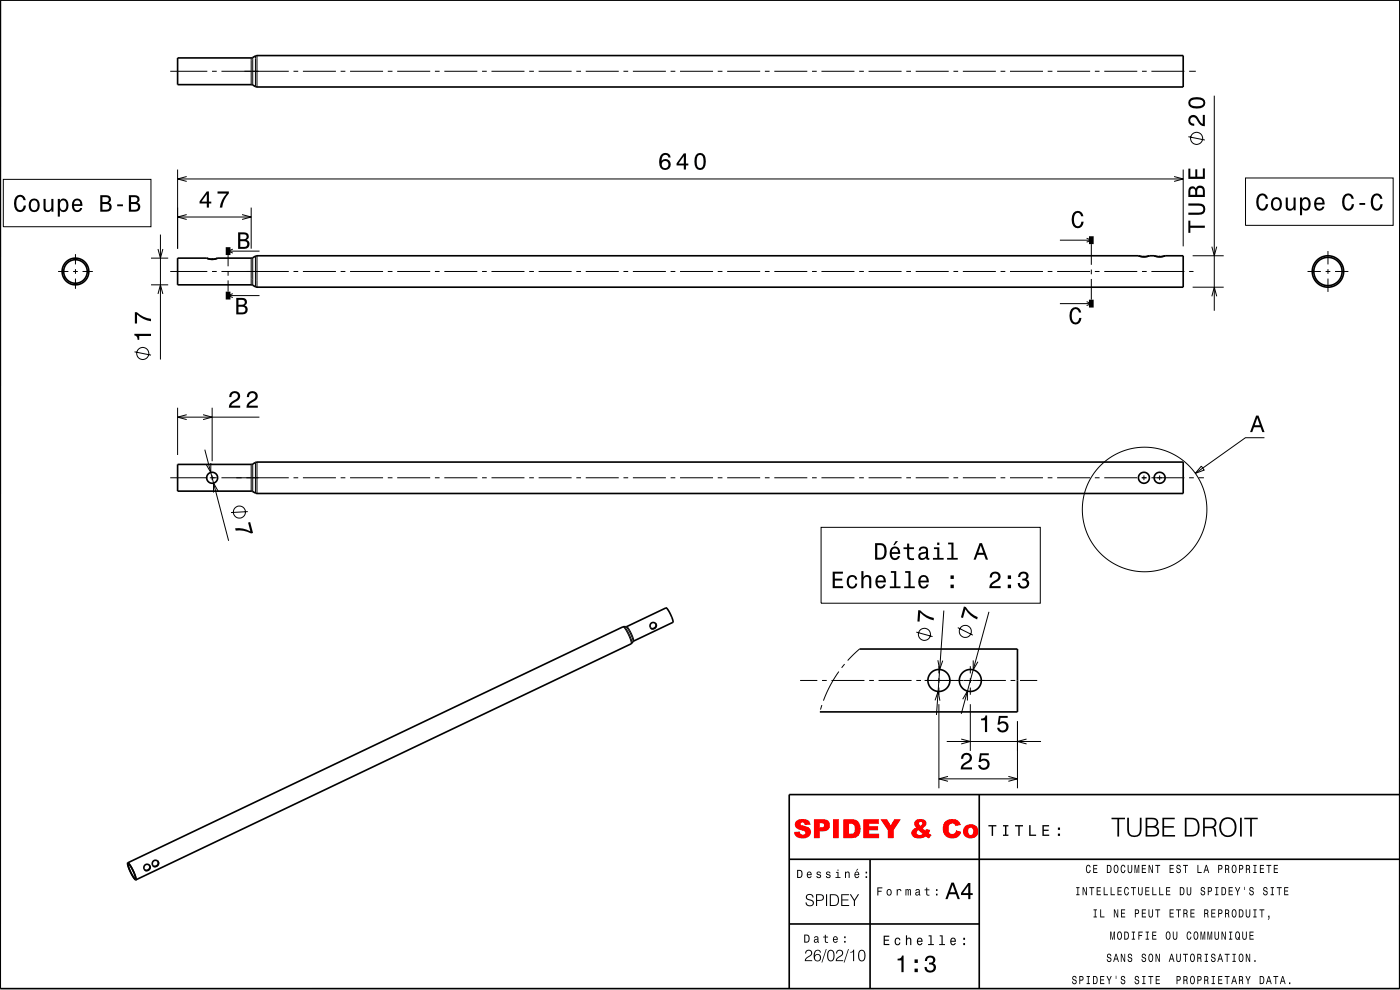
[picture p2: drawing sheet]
<svg xmlns="http://www.w3.org/2000/svg" width="297mm" height="210mm" viewBox="0 0 297 210" stroke-linecap="round" stroke-linejoin="round" font-family="sans-serif">
<g fill="none" stroke="#000" stroke-width=".21">
<path d="M36.1 15.1h7.9M45 15.1h1M47 15.1h14.3M53.3 12.3v5.7M53.6 12.2v5.8M54.2 11.9v6.5M54.5 11.8v6.7M62.3 15.1h1M64.3 15.1h7M72.3 15.1h1M74.3 15.1h7M82.3 15.1h1"/>
<path d="M84.3 15.1h7M92.3 15.1h1M94.3 15.1h7M102.3 15.1h1M104.3 15.1h7M112.3 15.1h1M114.3 15.1h7M122.3 15.1h1M124.3 15.1h7M132.3 15.1h1M134.3 15.1h7M142.3 15.1h1"/>
<path d="M144.3 15.1h7M152.3 15.1h1M154.3 15.1h7M162.3 15.1h1M164.3 15.1h7M172.3 15.1h1M174.3 15.1h7M182.3 15.1h1M184.3 15.1h7M192.3 15.1h1M194.3 15.1h7M202.3 15.1h1"/>
<path d="M204.3 15.1h7M212.3 15.1h1M214.3 15.1h7M222.3 15.1h1M224.3 15.1h7M232.3 15.1h1M234.3 15.1h7M242.3 15.1h1M244.3 15.1h7M252.3 15.1h1.4M37.7 36v16.8M251 36v16.3"/>
<path d="M12.3 57.6h2.2M13.8 58.8l-.2 .2M15.5 57.6h1M16 53.9v2.2M16 57.1v1M16 59.1v2.2M17.5 57.6h2.2M18.5 56.2l-.3 .1M32 54.8h3.7M36.1 57.6h7.9M45 57.6h1M45 54.7v.3"/>
<path d="M47 57.6h14.3M48.4 54.1v2.4M48.4 57.5v1M48.4 59.5v2.4M48.4 53.3h6.7M49.4 52.9l-1 .4 1 .4M53.3 44v8.8M53.3 54.8v5.6M53.6 54.7v5.8M54.2 54.3v6.5M54.5 54.3v6.6M62.3 57.6h1"/>
<path d="M64.3 57.6h7M72.3 57.6h1M74.3 57.6h7M82.3 57.6h1M84.3 57.6h7M92.3 57.6h1M94.3 57.6h7M102.3 57.6h1M104.3 57.6h7M112.3 57.6h1M114.3 57.6h7M122.3 57.6h1"/>
<path d="M124.3 57.6h7M132.3 57.6h1M134.3 57.6h7M142.3 57.6h1M144.3 57.6h7M152.3 57.6h1M154.3 57.6h7M162.3 57.6h1M164.3 57.6h7M172.3 57.6h1M174.3 57.6h7M182.3 57.6h1"/>
<path d="M184.3 57.6h7M192.3 57.6h1M194.3 57.6h7M202.3 57.6h1M204.3 57.6h7M212.3 57.6h1M214.3 57.6h7M222.3 57.6h1M224.3 57.6h7M224.8 50.9h6.7M230.5 50.5l1 .4-1 .5M231.5 51.8v4.4"/>
<path d="M231.5 57.2v1M231.5 59.2v4.4M232.3 57.6h1M234.3 57.6h7M242.3 57.6h1M242.7 54.2v.3M244.3 57.6h7M246 54.2v.3M252.3 57.6h.9M253 54.3h6.6M277.4 57.6h2.8M279.1 59.1l-.3 .2"/>
<path d="M281.2 57.6h1M281.7 53.3v2.8M281.7 57.1v1M281.7 59.1v2.8M283.2 57.6h2.8M284.6 55.9l-.3 .2M32 60.4h3.7M48.4 62.7h6.7M49.4 62.3l-1 .4 1 .4M224.8 64.4h6.7M230.5 64l1 .4-1 .4M253 60.9h6.6"/>
<path d="M37.7 86.5v10M45 86.5v11.3M45 99.8h.1M53.3 98.5v5.7M53.6 98.4v5.9M54.2 98.1v6.5M54.5 98v6.7M242.7 99.8h.1M246 99.8h.1M36.1 101.3h7.9M44.5 101.3h1.5M45 100.8v1"/>
<path d="M45 102.8v.1M46.5 101.3h.1M47 101.3h14.3M62.3 101.3h1M64.3 101.3h7M72.3 101.3h1M74.3 101.3h7M82.3 101.3h1M84.3 101.3h7M92.3 101.3h1M94.3 101.3h7M102.3 101.3h1"/>
<path d="M104.3 101.3h7M112.3 101.3h1M114.3 101.3h7M122.3 101.3h1M124.3 101.3h7M132.3 101.3h1M134.3 101.3h7M142.3 101.3h1M144.3 101.3h7M152.3 101.3h1M154.3 101.3h7M162.3 101.3h1"/>
<path d="M164.3 101.3h7M172.3 101.3h1M174.3 101.3h7M182.3 101.3h1M184.3 101.3h7M192.3 101.3h1M194.3 101.3h7M202.3 101.3h1M204.3 101.3h7M212.3 101.3h1M214.3 101.3h7M222.3 101.3h1"/>
<path d="M224.3 101.3h7M232.3 101.3h1M234.3 101.3h7M242.2 101.3h1.1M242.7 100.8v1M242.7 102.8v.1M244.2 101.3h.1M244.3 101.3h7M246 100.8v1M246 102.8v.1M252.3 101.3h1M254.3 101.3h1.1"/>
<path d="M132.2 133a5.7 5.7 0 0 1 1.6 2.8l.1 .8M132.4 132.9a6.7 6.7 0 0 1 1.7 3.5M132.8 133a6.1 6.1 0 0 1 1.5 3.1M132.9 132.9a5.4 5.4 0 0 1 1.5 3.1M182.3 137.7l-2.5 2.4M169.7 144.3h3.7M173.9 151h.1M174.4 149.6l-.3 .9M174.4 144.3h1M176.4 144.3h7M178 142.5l-1.9 2.9-1.4 3.2M179.2 140.9l-.7 .8"/>
<path d="M184.4 144.3h1M186.4 144.3h7M194.4 144.3h1M196.1 144.3h17.3M199.2 141.3v1.5M199.2 143.8v1M199.2 145.8v1.6M199.2 149.4v17.8M205.8 141.3v1.5M205.8 143.8v1M205.8 145.8v1.6M205.8 149.4v9.9"/>
<path d="M214.4 144.3h1M215.8 153v14.2M216.4 144.3h3.6"/>
<circle cx="242.8" cy="108.1" r="13.2"/>
</g>
<g fill="none" stroke="#000" stroke-width=".35">
<path d="M37.7 12.3h15.6l1.2-.5h196.5v6.7h-196.5l-1.2-.5h-15.6zM37.7 54.8h6.1l1.3 .2 1.1-.2h7.1l1.2-.5h187l1.1 .2 1.2-.2 2.2 .2 1.2-.2h3.8v6.6h-196.5l-1.2-.5h-15.6zM37.7 98.5h15.6l1.2-.5h196.5v6.7h-196.5l-1.2-.5h-15.6zM139 132.2l.2 .4-.2 .5-.5 .2h-.4M182.3 137.7h33.5v13.3h-41.9M207.7 168.6v41.1M296.9 168.6h-129.5v41.1M27.1 183l105.1-50 .7-.1 8.4-4a5.5 5.5 0 0 1 1.5 3.1l-8.4 4-.5 .6-105.1 50M27.1 183a6.4 6.4 0 0 0 1.7 3.6M27.1 183a6.4 6.4 0 0 1 1.7 3.6M27.2 183.2a5.4 5.4 0 0 1 1.5 3.3 6 6 0 0 1-1.5-3.3zM31.6 183.5l.2 .4-.2 .5-.5 .2-.4-.1"/>
<path d="M33.4 182.6l.2 .4-.2 .5-.5 .3-.4-.1M167.4 196h40.3M167.4 182.3h129.5M184.6 182.3v27.4M296.9 209.7h-296.9l.1-209.7h296.9l-.1 209.7"/>
<circle cx="16" cy="57.6" r="2.83"/>
<circle cx="16" cy="57.6" r="2.5"/>
<circle cx="281.7" cy="57.6" r="3"/>
<circle cx="281.7" cy="57.6" r="3.3"/>
<circle cx="45" cy="101.3" r="1.17"/>
<circle cx="242.7" cy="101.3" r="1.17"/>
<circle cx="246" cy="101.3" r="1.17"/>
<circle cx="138.5" cy="132.7" r=".68"/>
<circle cx="199.2" cy="144.3" r="2.33"/>
<circle cx="205.8" cy="144.3" r="2.33"/>
<circle cx="31.2" cy="184" r=".67"/>
<circle cx="32.9" cy="183.2" r=".67"/>
</g>
<path d="M48.4 52.4v1.7M231.5 50.1v1.7M48.4 61.9v1.6M231.5 63.6v1.6" fill="none" stroke="#000" stroke-width="1" stroke-linecap="butt"/>
<g fill="#000">
<path d="M209.7 175v.3h.7v2h.3v-2h.7v-.3zM212.8 175v.3h.4v1.7h-.4v.3h1.1v-.3h-.4v-1.7h.4v-.3zM215.3 175v.3h.7v2h.3v-2h.7v-.3zM218.3 175v2.3h1.5v-.3h-1.2v-2zM221.1 175v2.3h1.5v-.3h-1.2v-.7h1.1v-.3h-1.1v-.7h1.2v-.3zM224.4 176.8v.5h.5v-.5zM224.4 175.5v.5h.5v-.5z" fill-rule="evenodd"/>
<path d="M235.8 173.5v.3h1.2v3.7h.4v-3.7h1.3v-.3zM239.1 173.5v2.5a1.52 1.52 0 0 0 1.5 1.6 1.52 1.52 0 0 0 1.6-1.6v-2.5h-.4v2.5a1.16 1.16 0 0 1-1.2 1.2 1.16 1.16 0 0 1-1.1-1.2v-2.5zM243 173.5v4a4.1 4.1 0 0 0 2.6-.3 1.1 1.1 0 0 0-.5-1.9 1.02 1.02 0 0 0 .6-1.3 1.02 1.02 0 0 0-1.3-.5zM243.4 173.8a1.88 1.88 0 0 1 1.9 .4 .69 .69 0 0 1-.6 1h-1.3zM243.4 175.5h1.1a.82 .82 0 0 1 1 .9 .82 .82 0 0 1-1 .7h-1.1zM246.6 173.5v4h2.7v-.4h-2.3v-1.5h2v-.4h-2v-1.4h2.2v-.3zM251.4 173.5v4a3.2 3.2 0 0 0 2.6-.5 2.59 2.59 0 0 0-.3-3.3l-.5-.2zM251.7 173.8a1.94 1.94 0 0 1 2.3 .7l.1 .4a1.56 1.56 0 0 1-1.6 2.2h-.8zM255.2 173.5v4h.4v-1.8h1.6a1.2 1.2 0 0 1 .4 1.3l.1 .5h.4l-.2-1.1a.84 .84 0 0 0-.5-.9 1.11 1.11 0 0 0 .6-1.4 1.11 1.11 0 0 0-1.4-.6zM255.6 173.8h1a.81 .81 0 0 1 1.1 .7 .81 .81 0 0 1-1 .8h-1.1zM259.2 173.9a2.3 2.3 0 0 0 .9 3.6 1.93 1.93 0 0 0 2.2-2.5 1.82 1.82 0 0 0-1.2-1.6 1.82 1.82 0 0 0-1.9 .5zM259.4 174.2a1.47 1.47 0 0 1 1.8-.3 1.47 1.47 0 0 1 .7 1.6 1.48 1.48 0 0 1-1.4 1.7 1.48 1.48 0 0 1-1.5-1.7l.1-.8zM263.1 173.5v4h.3v-4zM264 173.5v.3h1.2v3.7h.4v-3.7h1.2v-.3z" fill-rule="evenodd"/>
<path d="M169.1 184.5v1.7a.93 .93 0 0 0 1.1-.5 .93 .93 0 0 0-.4-1.2zM169.3 184.7a.65 .65 0 0 1 .7 .7 .65 .65 0 0 1-.7 .6zM171.3 185l-.1 .3a.62 .62 0 0 0 0 .7 .62 .62 0 0 0 .8 .2l.2-.3-.6 .2-.2-.5 .8-.1a.53 .53 0 0 0-.3-.6 .53 .53 0 0 0-.6 .1zM171.5 185.2l.3-.1 .2 .4h-.6zM173.3 185a.52 .52 0 0 0 .1 .6 .52 .52 0 0 0 .5 .1 .28 .28 0 0 1-.2 .4 .28 .28 0 0 1-.3-.3h-.2a.47 .47 0 0 0 .6 .5 .47 .47 0 0 0 .2-.8l-.5-.1a.25 .25 0 0 1 .2-.4 .25 .25 0 0 1 .3 .3h.2l-.3-.4zM175.4 185a.52 .52 0 0 0 0 .6 .52 .52 0 0 0 .6 .1 .28 .28 0 0 1-.3 .4 .28 .28 0 0 1-.3-.3h-.2a.47 .47 0 0 0 .6 .5 .47 .47 0 0 0 .2-.8l-.5-.1a.25 .25 0 0 1 .2-.4 .25 .25 0 0 1 .3 .3h.2l-.3-.4zM177.3 185v.1h.4v1h-.5v.1h1.1v-.1h-.4v-1.1zM177.7 184.5v.2h.2v-.2zM179.3 184.9v1.3h.2v-.9l.3-.2 .2 .2v.9h.2v-.8a.41 .41 0 0 0-.2-.5 .41 .41 0 0 0-.5 .2v-.2zM181.8 184.3l-.2 .4 .5-.4zM181.4 185l-.1 .3a.62 .62 0 0 0 0 .7 .62 .62 0 0 0 .8 .2l.2-.3-.6 .2-.2-.5 .8-.1a.53 .53 0 0 0-.3-.6 .53 .53 0 0 0-.6 .1zM181.6 185.2l.3-.1 .2 .4h-.6zM183.6 185.9v.3h.4v-.3zM183.6 184.9v.4h.4v-.4z" fill-rule="evenodd"/>
<path d="M171.2 189.8a.73 .73 0 0 0-.2 .9 .73 .73 0 0 0 .9 .3 .56 .56 0 0 1 .5 .8 .56 .56 0 0 1-.9 .2l-.3-.3-.1-.3h-.2a.88 .88 0 0 0 .9 .9 .88 .88 0 0 0 .8-1l-.4-.4-.6-.2a.46 .46 0 0 1-.4-.5 .46 .46 0 0 1 .6-.4 .54 .54 0 0 1 .6 .6h.2a.87 .87 0 0 0-.5-.8 .87 .87 0 0 0-.9 .2zM173.1 189.7v2.5h.2v-1.1a1.07 1.07 0 0 0 1.5-.7 .68 .68 0 0 0-.8-.7zM173.3 189.9h.7a.5 .5 0 0 1 .6 .4 .5 .5 0 0 1-.4 .6h-.9zM175.2 189.7v2.5h.3v-2.5zM176 189.7v2.5a1.66 1.66 0 0 0 1.9-.5 1.27 1.27 0 0 0 0-1.4 1.27 1.27 0 0 0-1.3-.6zM176.3 189.9a1.22 1.22 0 0 1 1.4 .5 1.12 1.12 0 0 1-.1 1.3 1.12 1.12 0 0 1-1.3 .3zM178.5 189.7v2.5h1.6v-.2h-1.4v-1h1.3v-.2h-1.3v-.9h1.4v-.2zM180.3 189.7l.8 1.4v1.1h.3v-1.1l.9-1.4h-.3l-.7 1.2-.8-1.2z" fill-rule="evenodd"/>
<path d="M170.6 198.2v1.8a.92 .92 0 0 0 1.1-.6 .92 .92 0 0 0-.4-1.1zM170.8 198.4a.65 .65 0 0 1 .7 .7 .65 .65 0 0 1-.7 .7zM172.8 198.7l-.1 .3h.2a.26 .26 0 0 1 .3-.2 .26 .26 0 0 1 .2 .3 .49 .49 0 0 0-.7 .2 .49 .49 0 0 0 .2 .7l.5-.2 .1 .1 .3 .1v-.2h-.2l-.1-1.1-.3-.1zM172.9 199.5a.28 .28 0 0 1 .5 0 .28 .28 0 0 1-.5 0zM175 198.3v.4h-.4v.2h.4l.1 1 .6 .1v-.2l-.5-.1v-.2v-.6h.5v-.2h-.5v-.4zM176.8 198.8l-.1 .2a.62 .62 0 0 0 .1 .8 .62 .62 0 0 0 .7 .1l.2-.3-.6 .2-.2-.4 .8-.1a.53 .53 0 0 0-.2-.6 .53 .53 0 0 0-.7 .1zM177 198.9l.3-.1 .2 .4h-.6zM179.1 199.6v.4h.3v-.4zM179.1 198.6v.4h.3v-.4z" fill-rule="evenodd"/>
<path d="M186.1 188.2v1.7h.2v-.7h.7v-.2h-.7v-.6h.9v-.2zM188.2 188.8l-.1 .2a.62 .62 0 0 0 .1 .8 .62 .62 0 0 0 .8 0l.1-.2a.62 .62 0 0 0-.1-.8 .62 .62 0 0 0-.8 0zM188.4 188.9l.1-.1a.49 .49 0 0 1 .5 .5 .49 .49 0 0 1-.5 .5l-.2-.3zM190.2 188.6v1.3h.2l.1-1 .4-.1 .1 .2h.2a.42 .42 0 0 0-.3-.4 .42 .42 0 0 0-.5 .2v-.2zM192.1 188.6v1.3h.2v-1l.2-.1 .1 1.1h.2v-1l.1-.1 .1 1.1h.2l-.1-1.3-.4 .2-.2-.2-.2 .2v-.2zM194.3 188.7l-.1 .3h.2a.26 .26 0 0 1 .3-.2 .26 .26 0 0 1 .2 .3 .49 .49 0 0 0-.6 .2 .49 .49 0 0 0 .1 .7l.5-.2 .1 .1h.3v-.1h-.2l-.1-1.1zM194.4 189.5a.28 .28 0 0 1 .5 0 .28 .28 0 0 1-.5 0zM196.5 188.3v.4h-.4v.1h.4l.1 1.1 .6 .1v-.2l-.5-.1v-.2v-.7h.5v-.1h-.5v-.4zM198.6 189.6v.3h.3v-.3zM198.6 188.6v.4h.3v-.4z" fill-rule="evenodd"/>
<path d="M201.8 187.2l-1.2 3.5h.4l.4-1h1.4l.4 1h.4l-1.3-3.5zM202.1 187.7l.5 1.6h-1.1zM205.4 187.3l-1.5 2.1v.5h1.5v.8h.5v-.8h.5v-.4h-.5v-2.2zM205.4 187.9v1.6h-1.1z" fill-rule="evenodd"/>
<path d="M228.3 188.2v.2h.3v1.3h-.3v.2h.7v-.2h-.2v-1.3h.2v-.2zM229.7 188.2v1.7h.1v-1.4l.6 1.4h.2v-1.7h-.2v1.4l-.5-1.4zM231.1 188.2v.2h.4v1.5h.2v-1.5h.4v-.2zM232.7 188.2v1.7h.8v-.2h-.7v-.6h.7v-.2h-.7v-.5h.7v-.2zM234.1 188.2v1.7h.9v-.2h-.7v-1.5zM235.6 188.2v1.7h.9v-.2h-.7v-1.5zM237.1 188.2v1.7h.9v-.2h-.7v-.6h.6v-.2h-.6v-.5h.6v-.2zM238.8 188.2a1.15 1.15 0 0 0 .2 1.7 .6 .6 0 0 0 .5-.6h-.2l-.2 .4a.75 .75 0 0 1-.5-.6 .75 .75 0 0 1 .4-.8l.3 .4h.2l-.1-.2a.43 .43 0 0 0-.6-.3zM239.9 188.2v.2h.5v1.5h.1v-1.5h.5v-.2zM241.4 188.2l.1 1.4a.46 .46 0 0 0 .4 .3 .46 .46 0 0 0 .5-.3v-1.4h-.2v1.3l-.3 .2-.3-.2v-1.3zM243 188.2v1.7h.9v-.2h-.7v-.6h.6v-.2h-.6v-.5h.6v-.2zM244.5 188.2v1.7h.9v-.2h-.8v-1.5zM245.9 188.2v1.7h.9v-.2h-.7v-1.5zM247.4 188.2v1.7h.9v-.2h-.7v-.6h.6v-.2h-.6v-.5h.7v-.2zM250.3 188.2v1.7a.93 .93 0 0 0 1-.6 .93 .93 0 0 0-.3-1.1zM250.5 188.4a.68 .68 0 0 1 .6 .5 .68 .68 0 0 1-.4 .8h-.2zM251.7 188.2l.1 1.4a.46 .46 0 0 0 .4 .3 .46 .46 0 0 0 .5-.3v-1.4h-.2v1.3l-.3 .2-.2-.2-.1-1.3zM254.8 188.3a.59 .59 0 0 0 0 .6 .59 .59 0 0 0 .6 .3 .32 .32 0 0 1-.2 .5 .32 .32 0 0 1-.3-.4h-.2a.53 .53 0 0 0 .5 .6 .53 .53 0 0 0 .5-.6 .53 .53 0 0 0-.6-.4 .28 .28 0 0 1-.2-.4 .28 .28 0 0 1 .4-.2 .28 .28 0 0 1 .2 .4h.1a.47 .47 0 0 0-.2-.5 .47 .47 0 0 0-.6 .1zM256.2 188.2v1.7h.2v-.7a.52 .52 0 0 0 .7-.4 .52 .52 0 0 0-.4-.6zM256.4 188.4h.3a.28 .28 0 0 1 .2 .3 .28 .28 0 0 1-.3 .3h-.2zM257.8 188.2v.2h.2v1.3h-.2v.2h.7v-.2h-.3v-1.3h.3v-.2zM259.1 188.2v1.7a.93 .93 0 0 0 1-.6 .93 .93 0 0 0-.3-1.1zM259.3 188.4a.68 .68 0 0 1 .7 .5 .68 .68 0 0 1-.4 .8h-.3zM260.6 188.2v1.7h.9v-.2h-.7v-.6h.7v-.2h-.7v-.5h.7v-.2zM262 188.2l.5 1v.7h.2v-.7l.4-1h-.2l-.3 .8-.4-.8zM264 188.1v.7h.1v-.7zM265.2 188.3a.59 .59 0 0 0-.1 .6 .59 .59 0 0 0 .6 .3 .32 .32 0 0 1-.2 .5 .32 .32 0 0 1-.3-.4h-.2a.53 .53 0 0 0 .5 .6 .53 .53 0 0 0 .5-.6 .53 .53 0 0 0-.6-.4 .28 .28 0 0 1-.2-.4 .28 .28 0 0 1 .4-.2 .28 .28 0 0 1 .2 .4h.2a.47 .47 0 0 0-.3-.5 .47 .47 0 0 0-.5 .1zM268.1 188.3a.59 .59 0 0 0 0 .6 .59 .59 0 0 0 .6 .3 .32 .32 0 0 1-.2 .5 .32 .32 0 0 1-.4-.4h-.2a.53 .53 0 0 0 .6 .6 .53 .53 0 0 0 .5-.6 .53 .53 0 0 0-.7-.4 .28 .28 0 0 1-.1-.4 .28 .28 0 0 1 .3-.2 .28 .28 0 0 1 .2 .4h.2a.47 .47 0 0 0-.2-.5 .47 .47 0 0 0-.6 .1zM269.6 188.2v.2h.2v1.3h-.2v.2h.7v-.2h-.3v-1.3h.3v-.2zM270.9 188.2v.2h.4v1.5h.2v-1.5h.4v-.2zM272.4 188.2v1.7h.9v-.2h-.7v-.6h.6v-.2h-.6v-.5h.7v-.2z" fill-rule="evenodd"/>
<path d="M230.7 183.5a1.15 1.15 0 0 0 .2 1.7 .6 .6 0 0 0 .5-.7h-.2l-.2 .5a.75 .75 0 0 1-.5-.7 .75 .75 0 0 1 .4-.7l.3 .4h.2l-.1-.2a.44 .44 0 0 0-.6-.3zM231.9 183.5v1.7h.9v-.2h-.7v-.6h.6v-.2h-.6v-.5h.7v-.2zM234.8 183.5v1.7a.93 .93 0 0 0 1-.6 .93 .93 0 0 0-.3-1.1zM235 183.7a.68 .68 0 0 1 .7 .5 .68 .68 0 0 1-.4 .8h-.3zM236.5 183.5a1.16 1.16 0 0 0 .3 1.7 1.01 1.01 0 0 0 .5-.9 1.01 1.01 0 0 0-.5-.9zM236.6 183.7l.2-.1a.91 .91 0 0 1 0 1.4l-.3-.4zM238 183.5a1.15 1.15 0 0 0 .3 1.7 .6 .6 0 0 0 .5-.7h-.2l-.2 .5a.76 .76 0 0 1-.5-.7 .76 .76 0 0 1 .4-.7l.2 .4h.2v-.2a.44 .44 0 0 0-.7-.3zM239.2 183.5l.1 1.3a.46 .46 0 0 0 .4 .4 .46 .46 0 0 0 .5-.4v-1.3h-.2v1.3l-.3 .2-.3-.2v-1.3zM240.7 183.5v1.7h.1v-1.6l.3 1.6h.2l.2-1.6v1.6h.2v-1.7h-.3l-.2 1.5-.3-1.5zM242.2 183.5v1.7h.9v-.2h-.7v-.6h.6v-.2h-.6v-.5h.7v-.2zM243.7 183.5v1.7h.1v-1.4l.6 1.4h.2v-1.7h-.2v1.4l-.5-1.4zM245.1 183.5v.2h.4v1.5h.2v-1.5h.4v-.2zM248.1 183.5v1.7h.9v-.2h-.7v-.6h.6v-.2h-.6v-.5h.7v-.2zM249.7 183.6a.59 .59 0 0 0-.1 .6 .59 .59 0 0 0 .6 .3 .32 .32 0 0 1-.1 .5 .32 .32 0 0 1-.4-.4h-.2a.53 .53 0 0 0 .5 .6 .53 .53 0 0 0 .6-.6 .53 .53 0 0 0-.7-.4 .28 .28 0 0 1-.1-.4 .28 .28 0 0 1 .3-.2 .28 .28 0 0 1 .2 .4h.2a.47 .47 0 0 0-.3-.5 .47 .47 0 0 0-.5 .1zM251 183.5v.2h.4v1.5h.2v-1.5h.4v-.2zM254 183.5v1.7h.9v-.2h-.7v-1.5zM255.8 183.5l-.5 1.7h.2l.1-.5h.6l.1 .5h.2l-.5-1.7zM255.9 183.7l.2 .8h-.4zM258.4 183.5v1.7h.2v-.7a.52 .52 0 0 0 .7-.4 .52 .52 0 0 0-.4-.6zM258.6 183.7h.3a.29 .29 0 0 1 .3 .3 .29 .29 0 0 1-.3 .2h-.3zM259.9 183.5v1.7h.2v-.7h.4l.1 .7h.2l-.2-.9a.5 .5 0 0 0 .2-.5 .5 .5 0 0 0-.4-.3zM260.1 183.7h.2a.29 .29 0 0 1 .3 .3 .29 .29 0 0 1-.3 .2h-.2zM261.6 183.5a1.15 1.15 0 0 0 .2 1.7 1.01 1.01 0 0 0 .6-.9 1.01 1.01 0 0 0-.6-.9zM261.7 183.7l.1-.1a.9 .9 0 0 1 0 1.4l-.3-.4v-.6zM262.9 183.5v1.7h.1v-.7a.52 .52 0 0 0 .7-.4 .52 .52 0 0 0-.4-.6zM263 183.7h.3a.29 .29 0 0 1 .3 .3 .29 .29 0 0 1-.3 .2h-.3zM264.3 183.5v1.7h.2v-.7h.4l.1 .7h.2l-.2-.9a.5 .5 0 0 0 .2-.5 .5 .5 0 0 0-.4-.3zM264.5 183.7h.2a.29 .29 0 0 1 .3 .3 .29 .29 0 0 1-.3 .2h-.2zM265.9 183.5v.2h.2v1.3h-.2v.2h.7v-.2h-.3v-1.3h.3v-.2zM267.3 183.5v1.7h.9v-.2h-.7v-.6h.6v-.2h-.6v-.5h.6v-.2zM268.7 183.5v.2h.4v1.5h.2v-1.5h.4v-.2zM270.2 183.5v1.7h.9v-.2h-.7v-.6h.6v-.2h-.6v-.5h.7v-.2z" fill-rule="evenodd"/>
<path d="M232 192.9v.2h.3v1.3h-.3v.2h.7v-.2h-.3v-1.3h.3v-.2zM233.4 192.9v1.7h.9v-.2h-.7v-1.5zM236.3 192.9v1.7h.2v-1.4l.5 1.4h.2v-1.7h-.1v1.4l-.6-1.4zM237.8 192.9v1.7h.9v-.2h-.7v-.6h.6v-.2h-.6v-.5h.7v-.2zM240.8 192.9v1.7h.1v-.7a.52 .52 0 0 0 .8-.3 .52 .52 0 0 0-.5-.7zM240.9 193.1h.3a.29 .29 0 0 1 .3 .3 .29 .29 0 0 1-.3 .3h-.3zM242.2 192.9v1.7h.9v-.2h-.7v-.6h.6v-.2h-.6v-.5h.7v-.2zM243.6 192.9v1.1a.54 .54 0 0 0 .5 .7l.5-.4v-1.4h-.2v1.3l-.3 .3-.3-.3v-1.3zM245.1 192.9v.2h.4v1.5h.2v-1.5h.4v-.2zM248.1 192.9v1.7h.9v-.2h-.7v-.6h.6v-.2h-.6v-.5h.7v-.2zM249.5 192.9v.2h.4v1.5h.2v-1.5h.4v-.2zM251 192.9v1.7h.2v-.7h.5l.1 .7h.2l-.2-.8a.7 .7 0 0 0-.1-.9zM251.2 193.1h.3a.29 .29 0 0 1 .2 .3 .29 .29 0 0 1-.3 .3h-.2zM252.5 192.9v1.7h.9v-.2h-.7v-.6h.7v-.2h-.7v-.5h.7v-.2zM255.5 192.9v1.7h.2v-.7h.4l.1 .7h.2l-.2-.8a.7 .7 0 0 0-.1-.9zM255.7 193.1h.2a.29 .29 0 0 1 .3 .3 .29 .29 0 0 1-.3 .3h-.2zM257 192.9v1.7h.9v-.2h-.7v-.6h.6v-.2h-.6v-.5h.6v-.2zM258.4 192.9v1.7h.2v-.7a.52 .52 0 0 0 .7-.3 .52 .52 0 0 0-.4-.7zM258.6 193.1h.3a.29 .29 0 0 1 .3 .3 .29 .29 0 0 1-.3 .3h-.3zM259.9 192.9v1.7h.2v-.7h.4l.1 .7h.2l-.2-.8a.5 .5 0 0 0 .2-.5 .5 .5 0 0 0-.4-.4zM260.1 193.1h.2a.29 .29 0 0 1 .3 .3 .29 .29 0 0 1-.3 .3h-.2zM261.6 192.9a1.15 1.15 0 0 0 .2 1.8 1.01 1.01 0 0 0 .6-.9 1.01 1.01 0 0 0-.6-1zM261.7 193.1h.1a.91 .91 0 0 1 0 1.4l-.3-.4v-.6zM262.8 192.9v1.7a.93 .93 0 0 0 1-.6 .93 .93 0 0 0-.3-1zM263 193.1a.68 .68 0 0 1 .7 .5 .68 .68 0 0 1-.4 .8h-.3zM264.3 192.9v1.1a.54 .54 0 0 0 .5 .7l.4-.4v-1.4h-.2v1.3l-.2 .3-.3-.3v-1.3zM265.9 192.9v.2h.2v1.3h-.2v.2h.7v-.2h-.3v-1.3h.3v-.2zM267.2 192.9v.2h.4v1.5h.2v-1.5h.4v-.2zM269 194.2v.4l.2 .1-.2 .4 .2-.1 .1-.4v-.4z" fill-rule="evenodd"/>
<path d="M235.5 197.6v1.7h.2v-1.5l.2 1.5h.2l.3-1.5v1.5h.1v-1.7h-.2l-.3 1.5-.2-1.5zM237.3 197.6a1.15 1.15 0 0 0 .2 1.8 1.02 1.02 0 0 0 0-1.8zM237.4 197.8h.1a.91 .91 0 0 1 0 1.4l-.3-.4zM238.5 197.6v1.7a.93 .93 0 0 0 1-.5 .93 .93 0 0 0-.3-1.1zM238.7 197.8a.68 .68 0 0 1 .6 .6 .68 .68 0 0 1-.3 .7h-.3zM240.1 197.6v.2h.3v1.3h-.3v.2h.7v-.2h-.3v-1.3h.3v-.2zM241.5 197.6v1.7h.2v-.8h.6v-.2h-.6v-.5h.7v-.2zM243 197.6v.2h.3v1.3h-.3v.2h.7v-.2h-.2v-1.3h.2v-.2zM244.4 197.6v1.7h.9v-.2h-.7v-.6h.7v-.2h-.7v-.5h.7v-.2zM247.6 197.6a1.15 1.15 0 0 0 .2 1.8 1.02 1.02 0 0 0 0-1.8zM247.7 197.8h.1a.91 .91 0 0 1 0 1.4l-.3-.4zM248.8 197.6v1.4a.46 .46 0 0 0 .5 .4 .46 .46 0 0 0 .4-.4l.1-1.4h-.2v1.3l-.3 .3-.3-.3v-1.3zM252 197.6a1.15 1.15 0 0 0 .3 1.8 .61 .61 0 0 0 .5-.7h-.2l-.2 .4a.75 .75 0 0 1-.5-.6 .75 .75 0 0 1 .4-.7l.2 .3h.2v-.2a.43 .43 0 0 0-.7-.3zM253.5 197.6a1.15 1.15 0 0 0 .2 1.8 1.01 1.01 0 0 0 .6-.9 1.01 1.01 0 0 0-.6-.9zM253.6 197.8h.1a.9 .9 0 0 1 0 1.4l-.3-.4v-.6zM254.7 197.6v1.7h.1v-1.5l.3 1.5h.2l.2-1.5v1.5h.2v-1.7h-.3l-.2 1.5-.3-1.5zM256.1 197.6v1.7h.2v-1.5l.3 1.5h.1l.3-1.5v1.5h.2v-1.7h-.3l-.2 1.5-.3-1.5zM257.6 197.6v1.1a.54 .54 0 0 0 .5 .7l.4-.2 .1-.2v-1.4h-.2v1.3l-.3 .3-.3-.3v-1.3zM259.1 197.6v1.7h.2v-1.4l.5 1.4h.3v-1.7h-.2v1.4l-.5-1.4zM260.7 197.6v.2h.3v1.3h-.3v.2h.7v-.2h-.2v-1.3h.2v-.2zM262.3 197.6a1.15 1.15 0 0 0 .2 1.8l.4-.2 .1 .2 .1-.1-.1-.2a1 1 0 0 0-.5-1.5zM262.4 197.8h.3l.1 .4v.7l-.1-.2-.1 .2v.2a.8 .8 0 0 1-.2-1.3zM263.5 197.6l.1 1.4a.46 .46 0 0 0 .4 .4 .46 .46 0 0 0 .5-.4v-1.4h-.2v1.3l-.3 .3-.3-.3v-1.3zM265.1 197.6v1.7h.9v-.2h-.7v-.6h.6v-.2h-.6v-.5h.6v-.2z" fill-rule="evenodd"/>
<path d="M171 201.7l-.2 .6h.2a.55 .55 0 0 1 .5-.6 .55 .55 0 0 1 .6 .4 .55 .55 0 0 1-.4 .6l-.8 .6-.2 .6h1.6v-.2h-1.3l.5-.6a.85 .85 0 0 0 .8-.7 .85 .85 0 0 0-.4-.9h-.7zM173 201.6l-.4 .9a.95 .95 0 0 0 .2 1.2 .95 .95 0 0 0 1.2 0 .78 .78 0 0 0 0-1.1 .78 .78 0 0 0-1.2 .1 .85 .85 0 0 1 .7-1.1l.3 .1 .1 .4h.3a.7 .7 0 0 0-.5-.6 .7 .7 0 0 0-.7 .1zM173 202.7a.57 .57 0 0 1 .8 .1 .57 .57 0 0 1 0 .7 .57 .57 0 0 1-.8 .1l-.1-.5zM175.2 201.3l-.9 2.9h.1l1-2.9zM175.7 201.8a1.43 1.43 0 0 0 .6 2.2 1.41 1.41 0 0 0 .3-2.5h-.7zM176 201.7h.5a1.69 1.69 0 0 1 0 2h-.5a1.7 1.7 0 0 1 0-2zM177.6 201.7l-.2 .6h.2a.55 .55 0 0 1 .4-.6 .55 .55 0 0 1 .7 .4 .55 .55 0 0 1-.5 .6l-.8 .6-.1 .6h1.6v-.2h-1.4l.5-.6a.85 .85 0 0 0 .8-.7 .85 .85 0 0 0-.4-.9h-.6zM179.9 201.3l-.9 2.9h.2l.9-2.9zM180.4 201.9v.2l.6-.2v2h.2v-2.4h-.2a.5 .5 0 0 1-.6 .4zM182.2 201.8a1.43 1.43 0 0 0 .6 2.2 1.41 1.41 0 0 0 .4-2.5h-.7zM182.6 201.7h.5a1.69 1.69 0 0 1 0 2h-.5a1.7 1.7 0 0 1 0-2z" fill-rule="evenodd"/>
<path d="M187.5 198.5v2h1.2v-.3h-1v-.6h.9v-.3h-.9v-.6h1v-.2zM190 199.1a.83 .83 0 0 0-.2 .9 .83 .83 0 0 0 .8 .5l.4-.6h-.2l-.2 .4a.58 .58 0 0 1-.6-.6 .58 .58 0 0 1 .6-.6l.2 .3h.2a.59 .59 0 0 0-.4-.5 .59 .59 0 0 0-.6 .2zM192.2 198.4v2.1h.2l.1-1.1 .3-.3 .3 .2v1.2h.2v-1a.48 .48 0 0 0-.3-.6 .48 .48 0 0 0-.6 .3v-.8zM194.7 199.1a.83 .83 0 0 0-.2 .9 .83 .83 0 0 0 .8 .5l.4-.5-.7 .3-.2-.5h.9v-.1a.61 .61 0 0 0-.3-.7 .61 .61 0 0 0-.7 .1zM194.9 199.2l.4-.1 .2 .5h-.7zM197 198.4v.2h.4v1.7h-.5v.2h1.2v-.2h-.5v-1.9zM199.4 198.4v.2h.3v1.7h-.5v.2h1.3v-.2h-.5v-1.9zM201.7 199.1a.83 .83 0 0 0-.1 .9 .83 .83 0 0 0 .8 .5l.4-.5-.8 .3-.2-.5h1v-.1a.61 .61 0 0 0-.3-.7 .61 .61 0 0 0-.8 .1zM201.9 199.2l.4-.1 .2 .5h-.7zM204.4 200v.5h.3v-.5zM204.4 198.9v.5h.3v-.5z" fill-rule="evenodd"/>
<path d="M190.4 203.4v.3h.8v2.5h.5v-3.5h-.3a.77 .77 0 0 1-1 .7zM194 205.5v.7h.7v-.7zM194 203.5v.8h.7v-.8zM196.5 203l-.3 .9h.5a.62 .62 0 0 1 .3-.8 .62 .62 0 0 1 .8 .3 .62 .62 0 0 1-.2 .8h-.5v.4a.72 .72 0 0 1 .9 .4 .72 .72 0 0 1-.5 1 .72 .72 0 0 1-.9-.5v-.4h-.5a1.18 1.18 0 0 0 1.5 1.2 1.18 1.18 0 0 0 .6-1.8l-.2-.2a.97 .97 0 0 0 .2-1.3 .97 .97 0 0 0-1.3-.2z" fill-rule="evenodd"/>
<path d="M227.6 207.1a.59 .59 0 0 0 0 .7 .59 .59 0 0 0 .5 .3 .32 .32 0 0 1-.1 .5 .32 .32 0 0 1-.4-.4h-.2a.53 .53 0 0 0 .5 .6 .53 .53 0 0 0 .6-.6 .53 .53 0 0 0-.7-.5 .28 .28 0 0 1-.1-.3 .28 .28 0 0 1 .3-.2 .28 .28 0 0 1 .2 .3h.2a.47 .47 0 0 0-.3-.5 .47 .47 0 0 0-.5 .1zM229 207v1.8h.2v-.8a.52 .52 0 0 0 .7-.3 .52 .52 0 0 0-.4-.7zM229.2 207.2h.2a.28 .28 0 0 1 .3 .3 .28 .28 0 0 1-.3 .3h-.2zM230.5 207v.2h.3v1.3h-.3v.3h.7v-.3h-.2v-1.3h.2v-.2zM231.9 207v1.8a.93 .93 0 0 0 1-.6 .93 .93 0 0 0-.3-1.1zM232.1 207.2a.68 .68 0 0 1 .6 .6 .68 .68 0 0 1-.4 .7h-.2zM233.4 207v1.8h.9v-.3h-.7v-.5h.6v-.2h-.6v-.6h.7v-.2zM234.7 207l.5 1.1v.7h.2v-.7l.5-1.1h-.3l-.3 .8-.4-.8zM236.7 207v.6h.1v-.6zM237.9 207.1a.59 .59 0 0 0 0 .7 .59 .59 0 0 0 .6 .3 .32 .32 0 0 1-.2 .5 .32 .32 0 0 1-.4-.4h-.2a.53 .53 0 0 0 .6 .6 .53 .53 0 0 0 .5-.6 .53 .53 0 0 0-.7-.5 .28 .28 0 0 1-.1-.3 .28 .28 0 0 1 .3-.2 .28 .28 0 0 1 .2 .3h.2a.47 .47 0 0 0-.2-.5 .47 .47 0 0 0-.6 .1zM240.8 207.1a.59 .59 0 0 0 0 .7 .59 .59 0 0 0 .6 .3 .32 .32 0 0 1-.2 .5 .32 .32 0 0 1-.3-.4h-.2a.53 .53 0 0 0 .5 .6 .53 .53 0 0 0 .5-.6 .53 .53 0 0 0-.6-.5 .28 .28 0 0 1-.2-.3 .28 .28 0 0 1 .4-.2 .28 .28 0 0 1 .2 .3h.1a.47 .47 0 0 0-.2-.5 .47 .47 0 0 0-.6 .1zM242.3 207v.2h.3v1.3h-.3v.3h.7v-.3h-.3v-1.3h.3v-.2zM243.6 207v.2h.4v1.6h.2v-1.6h.4v-.2zM245.2 207v1.8h.9v-.3h-.7v-.5h.6v-.2h-.6v-.6h.7v-.2zM249.6 207v1.8h.2v-.8a.52 .52 0 0 0 .7-.3 .52 .52 0 0 0-.4-.7zM249.8 207.2h.2a.28 .28 0 0 1 .3 .3 .28 .28 0 0 1-.3 .3h-.2zM251 207v1.8h.2v-.8l.5 .1 .1 .7h.2l-.2-.8a.7 .7 0 0 0-.1-.9zM251.2 207.2h.3a.28 .28 0 0 1 .2 .3 .28 .28 0 0 1-.3 .3h-.2zM252.8 207.1a1.15 1.15 0 0 0 .2 1.7 1.01 1.01 0 0 0 .5-.9 1.01 1.01 0 0 0-.5-.9zM252.8 207.2h.2a.91 .91 0 0 1 0 1.4l-.3-.4zM254 207v1.8h.2v-.8a.52 .52 0 0 0 .7-.3 .52 .52 0 0 0-.4-.7zM254.2 207.2h.2a.28 .28 0 0 1 .3 .3 .28 .28 0 0 1-.3 .3h-.2zM255.5 207v1.8h.2v-.8l.4 .1 .1 .7h.2l-.2-.8a.7 .7 0 0 0-.1-.9zM255.7 207.2h.2a.28 .28 0 0 1 .3 .3 .28 .28 0 0 1-.3 .3h-.2zM257 207v.2h.3v1.3h-.3v.3h.7v-.3h-.2v-1.3h.2v-.2zM258.4 207v1.8h.9v-.3h-.7v-.5h.6v-.2h-.6v-.6h.7v-.2zM259.8 207v.2h.4v1.6h.2v-1.6h.5v-.2zM261.7 207l-.5 1.8h.2l.1-.6h.6l.1 .6h.2l-.5-1.8zM261.8 207.3l.2 .7h-.4zM262.8 207v1.8h.2v-.8l.4 .1 .2 .7h.2l-.2-.8a.7 .7 0 0 0-.1-.9zM263 207.2h.2a.28 .28 0 0 1 .3 .3 .28 .28 0 0 1-.3 .3h-.2zM264.2 207l.5 1.1v.7h.2v-.7l.4-1.1h-.2l-.3 .8-.4-.8zM267.2 207v1.8a.93 .93 0 0 0 1-.6 .93 .93 0 0 0-.3-1.1zM267.4 207.2a.68 .68 0 0 1 .7 .6 .68 .68 0 0 1-.4 .7h-.3zM269.1 207l-.5 1.8h.1l.2-.6h.6l.1 .6h.2l-.5-1.8zM269.2 207.3l.2 .7h-.4zM270.1 207v.2h.5v1.6h.1v-1.6h.5v-.2zM272 207l-.5 1.8h.2l.1-.6h.6l.1 .6h.2l-.5-1.8zM272.1 207.3l.2 .7h-.4zM273.5 208.4v.4h.2v-.4z" fill-rule="evenodd"/>
<path d="M234.9 202.4a.59 .59 0 0 0 0 .7 .59 .59 0 0 0 .6 .3 .32 .32 0 0 1-.2 .5 .32 .32 0 0 1-.3-.4h-.2a.53 .53 0 0 0 .5 .6 .53 .53 0 0 0 .5-.6 .53 .53 0 0 0-.6-.5 .28 .28 0 0 1-.2-.4 .28 .28 0 0 1 .4-.1 .28 .28 0 0 1 .2 .3h.2a.47 .47 0 0 0-.3-.5 .47 .47 0 0 0-.6 .1zM236.7 202.3l-.6 1.7h.2l.2-.5h.5l.2 .5h.2l-.5-1.7zM236.8 202.6l.2 .7h-.5zM237.8 202.3v1.7h.1v-1.4l.6 1.4h.2v-1.7h-.2v1.4l-.5-1.4zM239.4 202.4a.59 .59 0 0 0-.1 .7 .59 .59 0 0 0 .6 .3 .32 .32 0 0 1-.1 .5 .32 .32 0 0 1-.4-.4h-.2a.53 .53 0 0 0 .5 .6 .53 .53 0 0 0 .6-.6 .53 .53 0 0 0-.7-.5 .28 .28 0 0 1-.1-.4 .28 .28 0 0 1 .3-.1 .28 .28 0 0 1 .2 .3h.2a.47 .47 0 0 0-.3-.5 .47 .47 0 0 0-.5 .1zM242.3 202.4a.59 .59 0 0 0 0 .7 .59 .59 0 0 0 .6 .3 .32 .32 0 0 1-.2 .5 .32 .32 0 0 1-.4-.4h-.1a.53 .53 0 0 0 .5 .6 .53 .53 0 0 0 .5-.6 .53 .53 0 0 0-.6-.5 .28 .28 0 0 1-.2-.3 .28 .28 0 0 1 .4-.2 .28 .28 0 0 1 .1 .3h.2a.47 .47 0 0 0-.2-.5 .47 .47 0 0 0-.6 .1zM243.9 202.3a1.15 1.15 0 0 0 .2 1.8 1.01 1.01 0 0 0 .6-.9 1.01 1.01 0 0 0-.6-.9zM244 202.5h.1a.91 .91 0 0 1 0 1.4l-.3-.4zM245.1 202.3v1.7h.2v-1.4l.5 1.4h.3v-1.7h-.2v1.4l-.5-1.4zM248.4 202.3l-.5 1.7h.2l.2-.5h.5l.2 .5h.2l-.5-1.7zM248.5 202.6l.3 .7h-.5zM249.5 202.3l.1 1.4a.46 .46 0 0 0 .4 .4 .46 .46 0 0 0 .5-.4v-1.4h-.2v1.3l-.3 .3-.3-.3v-1.3zM251 202.3v.2h.4v1.5h.2v-1.5h.4v-.2zM252.8 202.3a1.15 1.15 0 0 0 .2 1.8 1.01 1.01 0 0 0 .5-.9 1.01 1.01 0 0 0-.5-.9zM252.8 202.5h.2a.91 .91 0 0 1 0 1.4l-.3-.4zM254 202.3v1.7h.2v-.7l.4 .1 .1 .6h.2l-.1-.8a.71 .71 0 0 0-.2-.8zM254.2 202.5h.2a.29 .29 0 0 1 .3 .3 .29 .29 0 0 1-.3 .3h-.2zM255.6 202.3v.2h.2v1.3h-.2v.2h.7v-.2h-.3v-1.3h.3v-.2zM257.1 202.4a.59 .59 0 0 0-.1 .7 .59 .59 0 0 0 .6 .3 .32 .32 0 0 1-.2 .5 .32 .32 0 0 1-.3-.4h-.2a.53 .53 0 0 0 .5 .6 .53 .53 0 0 0 .5-.6 .53 .53 0 0 0-.6-.5 .28 .28 0 0 1-.2-.3 .28 .28 0 0 1 .4-.2 .28 .28 0 0 1 .2 .3h.2a.47 .47 0 0 0-.3-.5 .47 .47 0 0 0-.5 .1zM258.8 202.3l-.6 1.7h.2l.2-.5h.5l.2 .5h.2l-.5-1.7zM258.9 202.6l.2 .7h-.5zM259.8 202.3v.2h.4v1.5h.2v-1.5h.5v-.2zM261.5 202.3v.2h.2v1.3h-.2v.2h.7v-.2h-.3v-1.3h.3v-.2zM263.1 202.3a1.15 1.15 0 0 0 .2 1.8 1.01 1.01 0 0 0 .5-.9 1.01 1.01 0 0 0-.5-.9zM263.1 202.5h.2a.91 .91 0 0 1 0 1.4l-.3-.4zM264.3 202.3v1.7h.2v-1.4l.5 1.4h.2v-1.7h-.2v1.4l-.5-1.4zM266.1 203.7v.3h.3v-.3z" fill-rule="evenodd"/>
</g>
<g fill="#f00">
<path d="M168.9 174.2a2.08 2.08 0 0 1 2.9 .3l.1 .4-1.2 .1a.46 .46 0 0 0-.3-.5 .46 .46 0 0 0-.6 .3 .59 .59 0 0 0 .8 .4 1.33 1.33 0 0 1 1.3 .7 1.33 1.33 0 0 1-.3 1.6 2.28 2.28 0 0 1-3-.4l-.2-.6 1.3-.1a.57 .57 0 0 0 .5 .7 .57 .57 0 0 0 .6-.6l-.4-.3a1.59 1.59 0 0 1-1.8-1.5z" fill-rule="evenodd"/>
<path d="M172.7 173.8h2a1.29 1.29 0 0 1 1.4 1.3 1.29 1.29 0 0 1-1.5 1.2h-.7v1.5h-1.2zM173.9 174.6v.9h.3a.46 .46 0 0 0 .6-.2 .46 .46 0 0 0-.3-.6z" fill-rule="evenodd"/>
<path d="M176.7 173.8h1.2v4h-1.2z" fill-rule="evenodd"/>
<path d="M178.9 173.8h1.8a1.98 1.98 0 0 1 1.8 2.8 1.63 1.63 0 0 1-1.8 1.2h-1.8zM180.1 174.7v2.1a1.09 1.09 0 0 0 1.3-.7 1.09 1.09 0 0 0-.7-1.3z" fill-rule="evenodd"/>
<path d="M183.2 173.8h3.3v.9h-2.1v.6h1.9v.8h-1.9v.7h2.1v1h-3.3z" fill-rule="evenodd"/>
<path d="M186.8 173.8h1.4l.8 1.2 .7-1.2h1.4l-1.5 2.3v1.7h-1.3v-1.7z" fill-rule="evenodd"/>
<path d="M194.3 174a1.63 1.63 0 0 1 2.2 .4 1.17 1.17 0 0 1-.8 1.3l.6 .5 .1-.4 .9 .2-.3 .8 .6 .4-.6 .6-.3-.2a.41 .41 0 0 0-.7 .1h-.2a1.85 1.85 0 0 1-2.4-.8 1.25 1.25 0 0 1 .9-1.3 1.05 1.05 0 0 1 0-1.6zM194.9 174.8a.4 .4 0 0 0 .8 0 .4 .4 0 0 0-.8 0zM194.6 176.3a.53 .53 0 0 0 0 .7 .53 .53 0 0 0 .7 .1l.4-.2-.9-.8z" fill-rule="evenodd"/>
<path d="M200.5 174.3a2.06 2.06 0 0 1 3.3 .7l-1.1 .2a.8 .8 0 0 0-1-.5 .8 .8 0 0 0-.5 1.1 .83 .83 0 0 0 .6 1.1 .83 .83 0 0 0 1-.8l1.1 .4a2.04 2.04 0 0 1-2.8 1.2 2.04 2.04 0 0 1-.9-2.9z" fill-rule="evenodd"/>
<path d="M204.3 176.4a1.6 1.6 0 0 1 3.2 0 1.6 1.6 0 0 1-3.2 0zM205.5 175.8a.88 .88 0 0 0 .4 1.3 .84 .84 0 0 0 .5-.7 .84 .84 0 0 0-.5-.8z" fill-rule="evenodd"/>
</g>
<g fill="#000">
<path d="M140.4 32.7a2.4 2.4 0 0 0 .2 3.3 1.16 1.16 0 0 0 1.5-.4 1.16 1.16 0 0 0-.2-1.5 1.16 1.16 0 0 0-1.6 0 1.02 1.02 0 0 1 .9-1.3 .58 .58 0 0 1 .6 .6h.5a1.12 1.12 0 0 0-.8-.9 1.12 1.12 0 0 0-1.1 .2zM140.3 34.9a.75 .75 0 0 1 1.5 0 .75 .75 0 0 1-1.5 0zM145.1 32.5l-1.6 2.2v.4h1.6v.9h.4v-.9h.5v-.4h-.5v-2.2zM145.1 33.1v1.6h-1.1zM147.6 32.9a2.67 2.67 0 0 0 .4 3.1 1.14 1.14 0 0 0 1.7-1 2.31 2.31 0 0 0-.7-2.4l-.5-.2-.5 .2zM148.2 32.9h.7a2.37 2.37 0 0 1 0 2.7h-.7a2.38 2.38 0 0 1 0-2.7z" fill-rule="evenodd"/>
<path d="M252.4 24.7a1.19 1.19 0 0 0-.2 1.3 1.19 1.19 0 0 0 1.1 .7v-.5a.7 .7 0 0 1-.8-.5 .7 .7 0 0 1 .5-.8 .7 .7 0 0 1 .9 .5 1.8 1.8 0 0 0 1.7 1.4v-2.4h-.4v1.9a2.19 2.19 0 0 1-1.2-1.5 1.1 1.1 0 0 0-1.6-.1zM252.5 20.9a1.13 1.13 0 0 0-.4 1.2 1.13 1.13 0 0 0 1 .9 2.28 2.28 0 0 0 2.5-.7 1.14 1.14 0 0 0-.9-1.6 2.86 2.86 0 0 0-2.2 .2zM252.6 21.5a2.37 2.37 0 0 1 2.6 0v.7a2.37 2.37 0 0 1-2.6 0z" fill-rule="evenodd"/>
<path d="M3.3 41.8a2.51 2.51 0 0 0 .4 3.1 1.27 1.27 0 0 0 1.8-1.3h-.5a.82 .82 0 0 1-1.1 .9 2.08 2.08 0 0 1 0-2.7 .72 .72 0 0 1 1.1 .7h.5a1.19 1.19 0 0 0-.9-1.1 1.19 1.19 0 0 0-1.3 .4zM6.4 42.5a1.53 1.53 0 0 0 .9 2.5 1.48 1.48 0 0 0 1.1-1.4 1.48 1.48 0 0 0-1.1-1.5l-.5 .1zM6.7 42.8a.67 .67 0 0 1 .7-.3 .67 .67 0 0 1 .5 .6 1.11 1.11 0 0 1-.6 1.5 1.17 1.17 0 0 1-.6-1.8zM9.2 42.2v1.8a.89 .89 0 0 0 .6 1 .89 .89 0 0 0 1.1-.5v.4h.4v-2.7h-.4v1.6a.65 .65 0 0 1-.4 .7 .65 .65 0 0 1-.8-.3v-2zM12.3 42.2v3.8h.4v-1.5a.93 .93 0 0 0 1 .5 .93 .93 0 0 0 .7-.8 1.51 1.51 0 0 0-.9-2.1l-.5 .1-.3 .4v-.4zM12.9 42.8a.63 .63 0 0 1 .7-.3 .63 .63 0 0 1 .4 .6 1.13 1.13 0 0 1-.6 1.5 1.18 1.18 0 0 1-.5-1.8zM15.6 42.5a1.54 1.54 0 0 0 .7 2.5 1.06 1.06 0 0 0 1.1-.9h-.4l-.2 .4-.4 .1a.76 .76 0 0 1-.7-.9h1.8a1.17 1.17 0 0 0-.5-1.4 1.17 1.17 0 0 0-1.4 .2zM15.9 42.7a.66 .66 0 0 1 .8-.1 .66 .66 0 0 1 .3 .7h-1.3zM21.3 41.4v3.5h1.3a.98 .98 0 0 0 1.1-.7 .98 .98 0 0 0-.6-1.2 .86 .86 0 0 0 .4-1 .86 .86 0 0 0-1-.6zM21.7 41.8h.8a.53 .53 0 0 1 .6 .6 .53 .53 0 0 1-.7 .5h-.7zM21.7 43.3h.8a.61 .61 0 0 1 .7 .6 .61 .61 0 0 1-.7 .6h-.8zM24.9 43.4v.4h1.2v-.4zM27.3 41.4v3.5h1.4a.98 .98 0 0 0 1-.7 .98 .98 0 0 0-.6-1.2 .86 .86 0 0 0 .5-1 .86 .86 0 0 0-1-.6zM27.8 41.8h.7a.53 .53 0 0 1 .7 .6 .53 .53 0 0 1-.7 .5h-.7zM27.8 43.3h.8a.61 .61 0 0 1 .7 .6 .61 .61 0 0 1-.7 .6h-.8z" fill-rule="evenodd"/>
<path d="M43.9 40.6l-1.6 2.1v.5h1.6v.8h.4v-.8h.5v-.4h-.5v-2.2zM43.9 41.2v1.6h-1.1zM46.1 40.6v.5h2a5.2 5.2 0 0 0-1.5 2.9h.5a5.3 5.3 0 0 1 1.4-3v-.4z" fill-rule="evenodd"/>
<path d="M50.5 49.3v3.5h1.3a.98 .98 0 0 0 1.1-.7 .98 .98 0 0 0-.6-1.2 .86 .86 0 0 0 .4-1 .86 .86 0 0 0-.9-.6zM51 49.7h.7a.53 .53 0 0 1 .6 .6 .53 .53 0 0 1-.6 .4h-.7zM51 51.2h.7a.61 .61 0 0 1 .8 .5 .61 .61 0 0 1-.7 .7h-.8z" fill-rule="evenodd"/>
<path d="M227.7 45.2a1.19 1.19 0 0 1 1.3-.4 1.19 1.19 0 0 1 .8 1.1h-.4a.7 .7 0 0 0-.6-.7 .7 .7 0 0 0-.8 .3 1.69 1.69 0 0 0 .6 2.5 .89 .89 0 0 0 .8-1h.5a1.24 1.24 0 0 1-1.1 1.4 1.24 1.24 0 0 1-1.4-1v-1.6z" fill-rule="evenodd"/>
<path d="M252.1 46.8v2.6h.4v-1.1h3.1v-.4h-3.1v-1.1zM252.1 43.2v.4h2.2a.77 .77 0 0 1 1 .8 .77 .77 0 0 1-1 .7h-2.2v.5h2.2a1.22 1.22 0 0 0 1.4-1.2 1.22 1.22 0 0 0-1.4-1.2zM252.3 39.8l-.2 .7v1.3h3.5v-1.3a.98 .98 0 0 0-.7-1.1 .98 .98 0 0 0-1.2 .6 .83 .83 0 0 0-1.4-.2zM252.6 40.1a.54 .54 0 0 1 .7-.1 .54 .54 0 0 1 .3 .6v.7h-1.1zM254.1 40a.62 .62 0 0 1 .7-.1 .62 .62 0 0 1 .4 .6v.8h-1.2zM252.1 35.8v2.1h3.5v-2.2h-.4v1.8h-1.2v-1.6h-.4v1.6h-1.1v-1.7z" fill-rule="evenodd"/>
<path d="M266.8 41.5a2.51 2.51 0 0 0 .5 3.1 1.27 1.27 0 0 0 1.7-1.3h-.4a.82 .82 0 0 1-1.1 .9 2.08 2.08 0 0 1 0-2.7 .72 .72 0 0 1 1 .7h.5a1.19 1.19 0 0 0-.8-1.1 1.19 1.19 0 0 0-1.4 .4zM269.9 42.2a1.53 1.53 0 0 0 .9 2.5 1.48 1.48 0 0 0 1.2-1.4 1.48 1.48 0 0 0-1.2-1.5l-.5 .1zM270.2 42.5a.67 .67 0 0 1 .8-.3 .67 .67 0 0 1 .5 .6 1.11 1.11 0 0 1-.7 1.5 1.17 1.17 0 0 1-.6-1.8zM272.8 41.9v1.8a.89 .89 0 0 0 .6 1 .89 .89 0 0 0 1-.5v.4h.5v-2.7h-.5v1.6a.65 .65 0 0 1-.4 .7 .65 .65 0 0 1-.8-.3v-2zM275.8 41.9v3.8h.4v-1.5a.93 .93 0 0 0 1 .5 .93 .93 0 0 0 .8-.8 1.51 1.51 0 0 0-1-2.1l-.4 .1-.4 .4v-.4zM276.4 42.5a.63 .63 0 0 1 .7-.3 .63 .63 0 0 1 .5 .6 1.13 1.13 0 0 1-.7 1.5 1.18 1.18 0 0 1-.5-1.8zM279.1 42.2a1.54 1.54 0 0 0 .8 2.5 1.06 1.06 0 0 0 1.1-.9h-.5l-.2 .4-.4 .1a.75 .75 0 0 1-.7-.9h1.8a1.16 1.16 0 0 0-.5-1.4 1.16 1.16 0 0 0-1.4 .2zM279.4 42.4a.66 .66 0 0 1 .8-.1 .66 .66 0 0 1 .4 .7h-1.4zM285.1 41.5a2.51 2.51 0 0 0 .4 3.1 1.27 1.27 0 0 0 1.8-1.3h-.5a.82 .82 0 0 1-1.1 .9 2.08 2.08 0 0 1 0-2.7 .72 .72 0 0 1 1 .7h.5a1.19 1.19 0 0 0-.8-1.1 1.19 1.19 0 0 0-1.3 .4zM288.4 43.1v.4h1.2v-.4zM291.1 41.5a2.51 2.51 0 0 0 .4 3.1 1.27 1.27 0 0 0 1.8-1.3h-.4a.82 .82 0 0 1-1.1 .9 2.08 2.08 0 0 1-.1-2.7 .71 .71 0 0 1 1.1 .7h.5a1.19 1.19 0 0 0-.9-1.1 1.19 1.19 0 0 0-1.3 .4z" fill-rule="evenodd"/>
<path d="M28.5 70.8v.4a.77 .77 0 0 1 .7 .9h.3v-.8h2.5v-.5zM28.6 66.2v2.4h.5v-1.9a5.2 5.2 0 0 0 2.9 1.4v-.5a5.3 5.3 0 0 1-3-1.4z" fill-rule="evenodd"/>
<path d="M50.1 63.2v3.5h1.3a.98 .98 0 0 0 1.1-.7 .98 .98 0 0 0-.6-1.2 .86 .86 0 0 0 .4-1 .86 .86 0 0 0-.9-.6zM50.6 63.6h.7a.53 .53 0 0 1 .6 .6 .53 .53 0 0 1-.6 .4h-.7zM50.6 65.1h.7a.61 .61 0 0 1 .8 .5 .61 .61 0 0 1-.7 .7h-.8z" fill-rule="evenodd"/>
<path d="M227.2 65.6a1.19 1.19 0 0 1 1.3-.4 1.19 1.19 0 0 1 .9 1.1h-.5a.7 .7 0 0 0-.5-.7 .7 .7 0 0 0-.8 .3 1.69 1.69 0 0 0 .6 2.5 .9 .9 0 0 0 .7-1h.5a1.24 1.24 0 0 1-1 1.4 1.24 1.24 0 0 1-1.4-1v-1.6z" fill-rule="evenodd"/>
<path d="M48.9 83.3l-.3 .9h.5a.71 .71 0 0 1 .5-.8 .71 .71 0 0 1 .9 .5 .71 .71 0 0 1-.5 .9 1.8 1.8 0 0 0-1.5 1.7h2.5v-.4h-1.9a2.2 2.2 0 0 1 1.4-1.2 1.13 1.13 0 0 0 .1-1.7 1.13 1.13 0 0 0-1.7 .1zM52.7 83.3l-.3 .9h.4a.71 .71 0 0 1 .5-.8 .71 .71 0 0 1 .9 .5 .71 .71 0 0 1-.5 .9 1.8 1.8 0 0 0-1.4 1.7h2.4v-.4h-1.9a2.2 2.2 0 0 1 1.5-1.2 1.13 1.13 0 0 0 .1-1.7 1.13 1.13 0 0 0-1.7 .1z" fill-rule="evenodd"/>
<path d="M266.5 88.2l-1.3 3.5h.5l.3-1.1h1.4l.4 1.1h.5l-1.3-3.5zM266.7 88.7l.6 1.5h-1.1z" fill-rule="evenodd"/>
<path d="M49.9 112.1a5.2 5.2 0 0 1 3.2 .6l-.5-1.8 .5-.2 .6 2.4-.4 .1a5.3 5.3 0 0 0-3.3-.6z" fill-rule="evenodd"/>
<path d="M185.6 115.2v3.5h1.2a1.42 1.42 0 0 0 1.3-1.7 1.38 1.38 0 0 0-1.3-1.8zM186.1 115.6l1.1 .1a1.89 1.89 0 0 1-.1 2.5l-1 .1zM190 114.8l-.5 .8h.3l.7-.8zM189 116.3a1.54 1.54 0 0 0 .8 2.5 1.06 1.06 0 0 0 1.1-.9h-.4l-.2 .4-.4 .1a.76 .76 0 0 1-.7-.9h1.8a1.17 1.17 0 0 0-.5-1.4 1.17 1.17 0 0 0-1.5 .2zM189.4 116.5a.66 .66 0 0 1 .8-.1 .66 .66 0 0 1 .3 .7h-1.3zM192.4 115.3v.8h-.7v.4h.7l.1 1.8a1.04 1.04 0 0 0 1.4 .5v-.4a.68 .68 0 0 1-1-.3v-1.6h1v-.4h-1v-.8zM195.2 116.1l-.3 .7h.4a.55 .55 0 0 1 .7-.5 .55 .55 0 0 1 .3 .7l-.2 .1a1 1 0 0 0-1 .2 1 1 0 0 0-.3 1 .94 .94 0 0 0 1.7 .1l.1 .3h.6v-.3l-.3-.1v-.2v-1.4a1.02 1.02 0 0 0-.7-.8 1.02 1.02 0 0 0-1 .2zM195.3 117.7l1.1-.4a.77 .77 0 0 1-.2 .9 .77 .77 0 0 1-.9 .1l-.1-.3zM198.1 116.1v.4h.7v1.8h-.9v.4h2.3v-.4h-.9v-2.2zM198.8 115.1v.5h.5v-.5zM201.1 115.1v.4h.7v2.8h-.9v.4h2.3v-.4h-.9v-3.2zM207.8 115.2l-1.3 3.5h.5l.4-1h1.4l.3 1h.5l-1.3-3.5zM208.1 115.7l.5 1.6h-1.1z" fill-rule="evenodd"/>
<path d="M176.6 121.3v3.5h2.3v-.5h-1.8v-1.1h1.6v-.5h-1.6v-1h1.7v-.4zM179.9 122.3a1.53 1.53 0 0 0 .9 2.6 1.07 1.07 0 0 0 1.1-1.1h-.5a.67 .67 0 0 1-.6 .7 .67 .67 0 0 1-.7-.6 1.11 1.11 0 0 1 .7-1.5 .59 .59 0 0 1 .6 .6h.5a1.09 1.09 0 0 0-.8-1 1.09 1.09 0 0 0-1.2 .3zM182.7 121.1v3.7h.5v-1.6a.63 .63 0 0 1 .5-.9 .63 .63 0 0 1 .7 .8v1.7h.4v-1.8a.88 .88 0 0 0-.6-1 .88 .88 0 0 0-1 .4v-1.3zM186 122.3a1.54 1.54 0 0 0 .8 2.6 1.06 1.06 0 0 0 1.1-.9h-.5l-.2 .3-.3 .2a.76 .76 0 0 1-.7-1h1.7a1.16 1.16 0 0 0-.5-1.3 1.16 1.16 0 0 0-1.4 .1zM186.3 122.6a.66 .66 0 0 1 .8-.2 .66 .66 0 0 1 .4 .8h-1.3zM189 121.1v.4h.7v2.9h-.9v.4h2.2v-.4h-.9v-3.3zM192 121.1v.4h.7v2.9h-.9v.4h2.3v-.4h-.9v-3.3zM195.1 122.3a1.54 1.54 0 0 0 .8 2.6 1.07 1.07 0 0 0 1.1-.9h-.4l-.3 .3-.3 .2a.76 .76 0 0 1-.7-1h1.7a1.16 1.16 0 0 0-.4-1.3 1.16 1.16 0 0 0-1.5 .1zM195.5 122.6a.66 .66 0 0 1 .8-.2 .66 .66 0 0 1 .3 .8h-1.3zM201.6 124v.8h.7v-.8zM201.6 122.1v.7h.7v-.7z" fill-rule="evenodd"/>
<path d="M194.8 129.4l.4 .1a5.2 5.2 0 0 0 2.9 1.6v.5a5.2 5.2 0 0 1-2.9-1.7l-.1 2-.5-.1z" fill-rule="evenodd"/>
<path d="M204.5 128.7l.4 .1a5.3 5.3 0 0 0 2.5 2.1l-.1 .5a5.2 5.2 0 0 1-2.5-2.2l-.5 1.9-.4-.1z" fill-rule="evenodd"/>
<path d="M210.3 121.6l-.3 .9h.4a.7 .7 0 0 1 .5-.8 .7 .7 0 0 1 .9 .5 .7 .7 0 0 1-.5 .8 1.8 1.8 0 0 0-1.4 1.8h2.4v-.5h-1.9a2.19 2.19 0 0 1 1.5-1.1 1.13 1.13 0 0 0 .1-1.7 1.13 1.13 0 0 0-1.7 .1zM213.8 124v.8h.7v-.8zM213.8 122.1v.7h.7v-.7zM216.3 121.5l-.3 .9h.4a.62 .62 0 0 1 .4-.8 .62 .62 0 0 1 .8 .3 .62 .62 0 0 1-.3 .8h-.4v.4a.72 .72 0 0 1 .9 .5 .72 .72 0 0 1-.5 .9 .72 .72 0 0 1-.9-.5v-.3h-.5a1.18 1.18 0 0 0 1.5 1.2 1.18 1.18 0 0 0 .6-1.9l-.2-.1a.91 .91 0 0 0 .3-1.1 .91 .91 0 0 0-1-.6z" fill-rule="evenodd"/>
<path d="M208.1 152.4v.4h.9v2.5h.4v-3.5h-.3a.77 .77 0 0 1-1 .6zM211.9 151.9l-.3 1.8h.4a.8 .8 0 0 1 1.3-.2 .8 .8 0 0 1-.1 1.2 .8 .8 0 0 1-1.2-.3h-.5a1.21 1.21 0 0 0 1.5 1 1.21 1.21 0 0 0 .8-1.6 1.21 1.21 0 0 0-1.7-.6l.1-.9h1.6v-.4z" fill-rule="evenodd"/>
<path d="M204.2 160l-.2 .4-.1 .6h.4a.7 .7 0 0 1 .6-.9 .7 .7 0 0 1 .8 .5 .7 .7 0 0 1-.5 .9 1.8 1.8 0 0 0-1.4 1.7h2.4v-.4h-1.9a2.2 2.2 0 0 1 1.5-1.2 1.13 1.13 0 0 0 .1-1.7 1.13 1.13 0 0 0-1.7 .1zM207.9 159.8l-.3 1.8h.4a.79 .79 0 0 1 1.2-.1 .79 .79 0 0 1 0 1.1 .79 .79 0 0 1-1.1-.1l-.1-.2h-.5a1.21 1.21 0 0 0 1.5 1.1 1.21 1.21 0 0 0 .8-1.7 1.21 1.21 0 0 0-1.7-.6l.1-.9h1.6v-.4z" fill-rule="evenodd"/>
</g>
<g fill="none" stroke="#000" stroke-width=".21">
<path d="M.7 38h31.3v10.1h-31.3zM37.7 38h213.3M39.6 37.4l-1.9 .6 1.9 .5M249.1 37.4l1.9 .6-1.9 .5M252.1 29l3.5 .7M257.6 20.3v45.6M264.2 37.8h31.4v10h-31.4zM33.5 52.8l.5 2 .6-2M34 49.8v26.5M37.7 46h15.6M39.6 45.5l-1.9 .5 1.9 .6M51.4 45.5l1.9 .5-1.9 .6"/>
<path d="M257.1 52.3l.5 2 .5-2M28.5 74.6l3.5 .7M33.5 62.4l.5-2 .6 2M257.1 62.9l.5-2 .5 2M37.7 88.5h17.3M39.6 88l-1.9 .5 1.9 .5M43.1 88l1.9 .5-1.9 .5M43.4 95.4l5.1 19.3M44.7 98.2v2l-1-1.7M254.9 98.9l.6 .8-1.9 .7zM268.2 92.9h-4l-10.6 7.5M46.3 104.2l-1-1.7v2"/>
<path d="M52.6 108.5l-3.6 .2M174.2 111.9h46.5v16.1h-46.5zM194.4 134.1l3.4 .9M200.2 129.5l-1.5 22.2M203.2 133.1l3.2 1.6M209.8 129.8l-5.9 21.6M198.4 148.6l.6-1.9 .4 1.9M199 140.1l.3 1.9 .7-1.9M200.8 157.3h20M203.9 156.8l1.9 .5-1.9 .5M204.2 148.3l1-1.7v2M206.5 140.1v2l1-1.7"/>
<path d="M217.8 156.8l-2 .5 2 .5M199.2 165.2h16.6M201.1 164.7l-1.9 .5 1.9 .5M213.9 164.7l1.9 .5-1.9 .5"/>
<circle cx="253.9" cy="29.3" r="1.28"/>
<circle cx="30.3" cy="75" r="1.28"/>
<circle cx="50.8" cy="108.6" r="1.28"/>
<circle cx="196.1" cy="134.6" r="1.28"/>
<circle cx="204.8" cy="133.9" r="1.28"/>
</g>
</svg>
